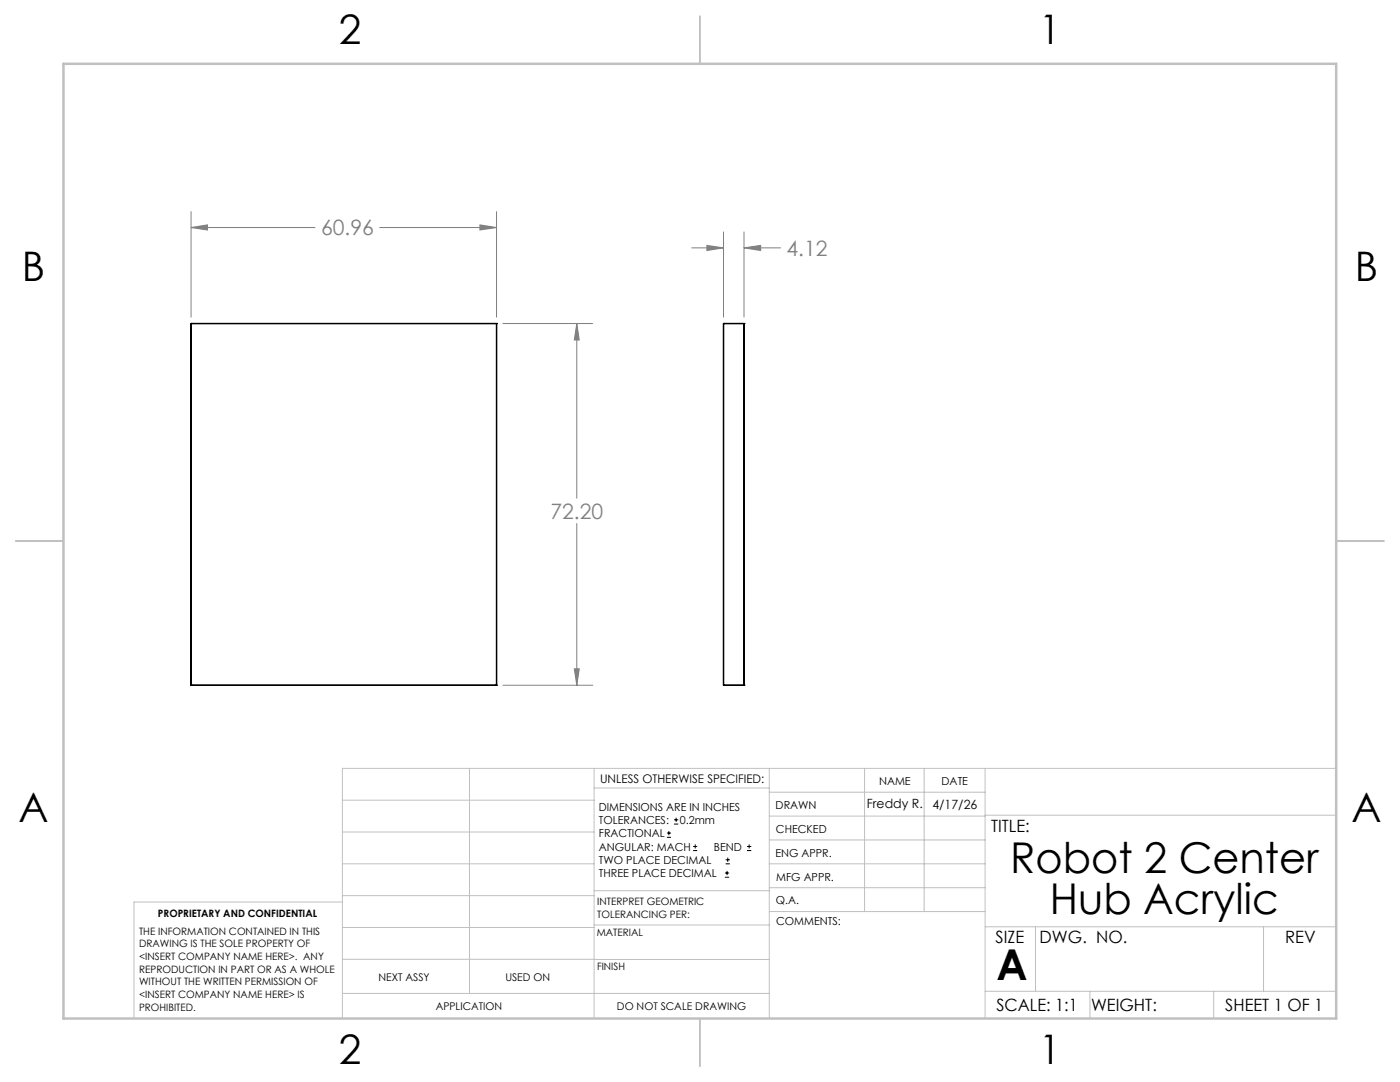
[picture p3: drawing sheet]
<svg xmlns="http://www.w3.org/2000/svg" width="279mm" height="216mm" viewBox="0 0 279 216" stroke-linecap="round" stroke-linejoin="round" font-family="sans-serif">
<defs><g id="words">
<g font-size="8.5">
<text x="201.6" y="174.2">Robot 2 Center</text>
<text x="209.5" y="182.3">Hub Acrylic</text>
<text x="198.9" y="195.5">A</text>
</g>
<g font-size="8.1">
<text x="67.6" y="8.9">2</text>
<text x="207.3" y="8.9">1</text>
<text x="4.4" y="56.1">B</text>
<text x="270.4" y="56.1">B</text>
<text x="3.7" y="164.1">A</text>
<text x="269.7" y="164.1">A</text>
<text x="67.6" y="212.4">2</text>
<text x="207.3" y="212.4">1</text>
</g>
<g font-size="4.2" fill="#808080">
<text x="64.1" y="47">60.96</text>
<text x="157" y="51.1">4.12</text>
<text x="109.9" y="103.5">72.20</text>
</g>
<g font-size="3.4">
<text x="197.8" y="166">TITLE:</text>
<text x="198.7" y="188.1">SIZE</text>
<text x="207.5" y="188.1">DWG. NO.</text>
<text x="256.5" y="188.2">REV</text>
<text x="198.8" y="201.7">SCALE: 1:1</text>
<text x="217.7" y="201.8">WEIGHT:</text>
<text x="244.5" y="201.7">SHEET 1 OF 1</text>
</g>
<g font-size="2.5">
<text x="173" y="161.3">Freddy R.</text>
<text x="186.1" y="161.4">4/17/26</text>
</g>
<text font-size="2.4" x="119.8" y="156.2">UNLESS OTHERWISE SPECIFIED:</text>
<g font-size="2.2">
<text x="119.5" y="161.8">DIMENSIONS ARE IN INCHES</text>
<text x="154.8" y="161.4">DRAWN</text>
<text x="175.4" y="156.6">NAME</text>
<text x="187.9" y="156.7">DATE</text>
<text x="119.5" y="164.4">TOLERANCES:</text>
<text x="119.5" y="167.1">FRACTIONAL</text>
<text x="135.7" y="164.4">0.2mm</text>
<text x="154.9" y="166.3">CHECKED</text>
<text x="119.5" y="169.7">ANGULAR: MACH</text>
<text x="119.5" y="172.4">TWO PLACE DECIMAL</text>
<text x="142.5" y="169.7">BEND</text>
<text x="154.8" y="170.9">ENG APPR.</text>
<text x="119.5" y="175">THREE PLACE DECIMAL</text>
<text x="154.9" y="175.7">MFG APPR.</text>
<text x="154.9" y="180.4">Q.A.</text>
<text x="154.9" y="184.6">COMMENTS:</text>
</g>
<g font-size="2.1">
<text x="75.5" y="195.7">NEXT ASSY</text>
<text x="100.9" y="195.7">USED ON</text>
<text x="86.9" y="201.5">APPLICATION</text>
<text x="123.1" y="201.6">DO NOT SCALE DRAWING</text>
</g>
<g font-size="2">
<text x="31.5" y="182.9">PROPRIETARY AND CONFIDENTIAL</text>
<text x="119.2" y="180.6">INTERPRET GEOMETRIC</text>
<text x="119.2" y="183.1">TOLERANCING PER:</text>
<text x="27.8" y="186.5">THE INFORMATION CONTAINED IN THIS</text>
<text x="27.8" y="189">DRAWING IS THE SOLE PROPERTY OF</text>
<text x="27.8" y="191.6">&lt;INSERT COMPANY NAME HERE&gt;. ANY</text>
<text x="119.1" y="186.7">MATERIAL</text>
<text x="27.8" y="194.1">REPRODUCTION IN PART OR AS A WHOLE</text>
<text x="27.8" y="196.6">WITHOUT THE WRITTEN PERMISSION OF</text>
<text x="119.1" y="193.5">FINISH</text>
<text x="27.8" y="199.1">&lt;INSERT COMPANY NAME HERE&gt; IS</text>
<text x="27.8" y="201.7">PROHIBITED.</text>
</g>
</g></defs>
<g fill="none" stroke="#000" stroke-width=".25">
<path d="M38.1 64.6h.1M38.1 64.6v72.1M38.1 64.6h61M99.1 64.6h.1M99.1 64.6v72.1M144.4 64.6h.1M144.4 64.6h4.1M144.4 64.6v72.1M148.5 64.6h.1M148.5 64.6v72.1M38.1 136.7h.1M38.1 136.7h61"/>
<path d="M99.1 136.7h.1M144.4 136.7h.1M144.4 136.7h4.1M148.5 136.7h.1"/>
</g>
<g fill="none" stroke="#000" stroke-width=".2">
<path d="M133.1 167.1h.8M133.1 166.2h.8M133.5 165.8v.9M134.5 164.4h.9M134.5 163.6h.9M134.9 163.2v.8M138.3 169.7h.8M138.3 168.9h.8M138.7 168.5v.8M144.7 175h.8M144.7 174.2h.8M144.8 172.4h.9"/>
<path d="M144.8 171.6h.9M145.1 173.8v.8M145.2 171.1v.9M149.1 169.7h.8M149.1 168.9h.8M149.5 168.5v.8"/>
</g>
<g fill="none" stroke="#808080" stroke-width=".2">
<path d="M38.1 45.4l3.3-.5v1zM38.1 42.2v21.1M38.1 45.4h24.8M75.8 45.4h23.3M95.8 44.9l3.3 .5-3.3 .5zM99.1 42.2v21.1M138 49.5h6.4M141.1 49l3.3 .5-3.3 .5zM144.4 46.3v17M148.5 49.5l3.3-.5v1zM148.5 46.3v17M148.5 49.5h7.3"/>
<path d="M100.4 64.6h17.9M115.1 64.6l.5 3.2h-1zM115.1 64.6v34.8M115.1 104.5v32.2M100.4 136.7h17.9M114.6 133.5h1l-.5 3.2z"/>
</g>
<g fill="none" stroke="#c0c0c0" stroke-width=".2">
<path d="M68.3 159.7h50.3M93.7 153.3v44.9M118.6 153.3v49.9M118.6 157.2h34.9M153.5 153.3v49.9M153.5 158.1h43.1M172.5 153.3v28.6M184.4 153.3v28.6M196.6 153.3v49.9M266.7 153.3h-198.4v49.9M68.3 178.7h50.3M68.3 172.4h50.3"/>
<path d="M68.3 166h50.3M68.3 180h-41.6v23.2M118.6 177.7h35M153.5 167.6h43.1M153.5 162.8h43.1M153.5 172.4h43.1M153.5 177.1h43.1M196.6 162.7h70.1M68.3 198.2h85.2M68.3 191.4l85.2 .1M68.3 185.1h50.3M118.6 184.6h35"/>
<path d="M153.6 181.9h43M196.6 197.8h70.1M196.6 184.9h70.1M206.7 184.9v12.9M217.5 197.8v5.4M242.2 197.8v5.4M252.2 184.9v12.9"/>
</g>
<path d="M139.7 3.2v9.5M3.1 107.9h9.6M266.7 107.9h9.5M139.7 203.2v9.6" fill="none" stroke="#c0c0c0" stroke-width=".25"/>
<path d="M12.7 12.7h254v190.5h-254z" fill="none" stroke="#c0c0c0" stroke-width=".5"/>
<path d="M95.8 44.9l3.3 .5-3.3 .5zM38.1 45.4l3.3-.5v1zM114.6 133.5h1l-.5 3.2zM115.1 64.6l.5 3.2h-1zM141.1 49l3.3 .5-3.3 .5zM148.5 49.5l3.3-.5v1z" fill="#808080"/>
<use href="#words"/>
</svg>
